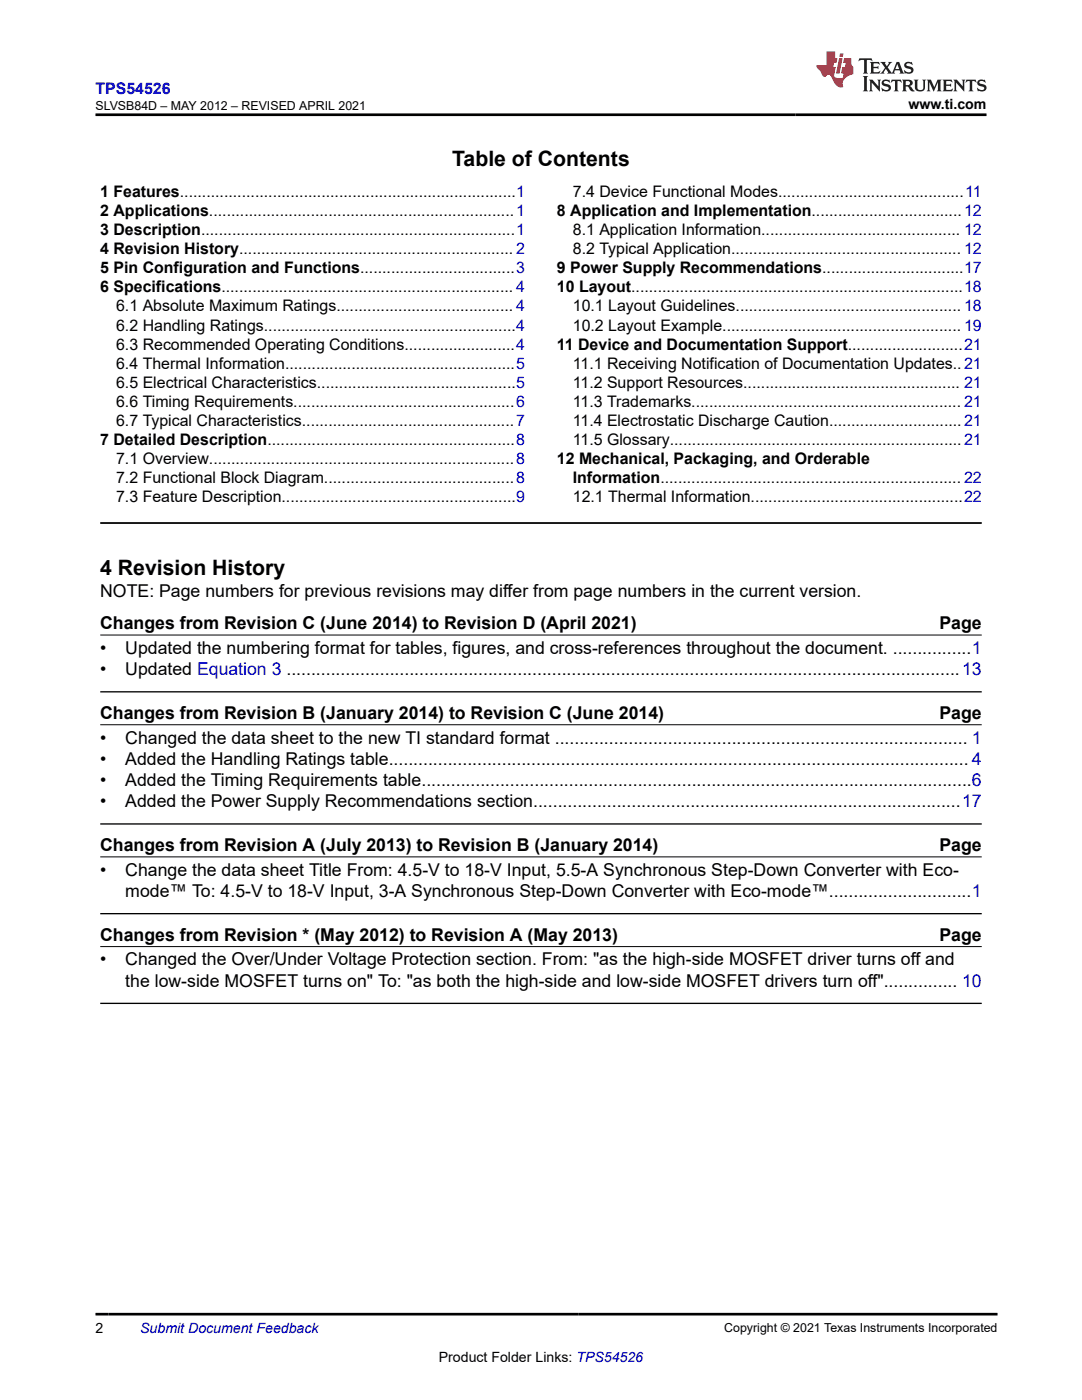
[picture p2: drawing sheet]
<svg xmlns="http://www.w3.org/2000/svg" width="216mm" height="279mm" viewBox="0 0 216 279" stroke-linecap="round" stroke-linejoin="round" font-family="sans-serif">
<defs><g id="words">
<g font-size="4.2">
<text x="90.2" y="33">Table of Contents</text>
<text x="20" y="114.8">4 Revision History</text>
</g>
<g font-size="3.5">
<text x="20" y="119.2">NOTE: Page numbers for previous revisions may differ from page numbers in the current version.</text>
<text x="20" y="125.5">Changes from Revision C (June 2014) to Revision D (April 2021)</text>
<text x="187.5" y="125.5">Page</text>
<text x="20" y="130.5">•</text>
<text x="25" y="130.5">Updated the numbering format for tables, figures, and cross-references throughout the document. ................1</text>
<text x="20" y="134.7">•</text>
<text x="25" y="134.7">Updated Equation 3 .........................................................................................................................................13</text>
<text x="20" y="143.5">Changes from Revision B (January 2014) to Revision C (June 2014)</text>
<text x="187.5" y="143.5">Page</text>
<text x="20" y="148.4">•</text>
<text x="25" y="148.4">Changed the data sheet to the new TI standard format .................................................................................... 1</text>
<text x="20" y="152.6">•</text>
<text x="25" y="152.6">Added the Handling Ratings table...................................................................................................................... 4</text>
<text x="20" y="161.1">•</text>
<text x="20" y="156.9">•</text>
<text x="25" y="161.1">Added the Power Supply Recommendations section.......................................................................................17</text>
<text x="25" y="156.9">Added the Timing Requirements table................................................................................................................6</text>
<text x="20" y="169.8">Changes from Revision A (July 2013) to Revision B (January 2014)</text>
<text x="187.5" y="169.8">Page</text>
<text x="20" y="174.8">•</text>
<text x="25" y="179">mode™ To: 4.5-V to 18-V Input, 3-A Synchronous Step-Down Converter with Eco-mode™.............................1</text>
<text x="25" y="174.8">Change the data sheet Title From: 4.5-V to 18-V Input, 5.5-A Synchronous Step-Down Converter with Eco-</text>
<text x="20" y="187.7">Changes from Revision * (May 2012) to Revision A (May 2013)</text>
<text x="187.5" y="187.7">Page</text>
<text x="20" y="192.7">•</text>
<text x="25" y="192.7">Changed the Over/Under Voltage Protection section. From: &quot;as the high-side MOSFET driver turns off and</text>
<text x="25" y="196.9">the low-side MOSFET turns on&quot; To: &quot;as both the high-side and low-side MOSFET drivers turn off&quot;............... 10</text>
</g>
<text font-size="3.2" fill="#00f" x="19.1" y="18.7">TPS54526</text>
<g font-size="3.2">
<text x="20" y="39.3">1 Features............................................................................1</text>
<text x="114.3" y="39.3">7.4 Device Functional Modes..........................................11</text>
<text x="20" y="43.1">2 Applications.....................................................................1</text>
<text x="20" y="46.9">3 Description.......................................................................1</text>
<text x="111.1" y="43.1">8 Application and Implementation..................................12</text>
<text x="114.3" y="46.9">8.1 Application Information............................................. 12</text>
<text x="20" y="50.7">4 Revision History.............................................................. 2</text>
<text x="114.3" y="50.7">8.2 Typical Application.................................................... 12</text>
<text x="20" y="54.5">5 Pin Configuration and Functions...................................3</text>
<text x="20" y="58.3">6 Specifications.................................................................. 4</text>
<text x="111.1" y="54.5">9 Power Supply Recommendations................................17</text>
<text x="111.1" y="58.3">10 Layout...........................................................................18</text>
<text x="23.2" y="62.2">6.1 Absolute Maximum Ratings........................................ 4</text>
<text x="23.2" y="66">6.2 Handling Ratings.........................................................4</text>
<text x="114.3" y="62.2">10.1 Layout Guidelines................................................... 18</text>
<text x="114.3" y="66">10.2 Layout Example...................................................... 19</text>
<text x="23.2" y="69.8">6.3 Recommended Operating Conditions.........................4</text>
<text x="111.1" y="69.8">11 Device and Documentation Support..........................21</text>
<text x="23.2" y="73.6">6.4 Thermal Information....................................................5</text>
<text x="23.2" y="77.4">6.5 Electrical Characteristics.............................................5</text>
<text x="114.3" y="73.6">11.1 Receiving Notification of Documentation Updates..21</text>
<text x="114.3" y="77.4">11.2 Support Resources................................................. 21</text>
<text x="23.2" y="81.2">6.6 Timing Requirements..................................................6</text>
<text x="114.3" y="81.2">11.3 Trademarks............................................................. 21</text>
<text x="20" y="88.8">7 Detailed Description........................................................8</text>
<text x="23.2" y="85">6.7 Typical Characteristics................................................7</text>
<text x="114.3" y="85">11.4 Electrostatic Discharge Caution..............................21</text>
<text x="114.3" y="88.8">11.5 Glossary..................................................................21</text>
<text x="23.2" y="92.6">7.1 Overview.....................................................................8</text>
<text x="111.1" y="92.6">12 Mechanical, Packaging, and Orderable</text>
<text x="23.2" y="96.4">7.2 Functional Block Diagram...........................................8</text>
<text x="23.2" y="100.3">7.3 Feature Description.....................................................9</text>
<text x="114.3" y="96.4">Information.................................................................... 22</text>
<text x="114.3" y="100.3">12.1 Thermal Information................................................22</text>
</g>
<g font-size="2.8">
<text x="181.3" y="21.8">www.ti.com</text>
<text x="19" y="266.1">2</text>
<text x="87.6" y="271.7">Product Folder Links: TPS54526</text>
</g>
<text font-size="2.8" fill="#00f" x="28" y="266.1">Submit Document Feedback</text>
<g font-size="2.5">
<text x="19.1" y="21.9">SLVSB84D – MAY 2012 – REVISED APRIL 2021</text>
<text x="144.5" y="265.8">Copyright © 2021 Texas Instruments Incorporated</text>
</g>
</g></defs>
<path d="M20 104.4h175.9" fill="none" stroke="#000" stroke-width=".35"/>
<path d="M20 126.7h175.9M20 144.6h175.9M20 171h175.9M20 188.9h175.9" fill="none" stroke="#000" stroke-width=".2"/>
<path d="M20 138.1h175.9M20 164.4h175.9M20 182.3h175.9M20 200.2h175.9" fill="none" stroke="#000" stroke-width=".26"/>
<path d="M171.5 11.6l-.2 .6 .5-.2h.6v.1v2.2l-.2 .4h1l-.2-.4v-2.2v-.1h.5l.6 .2-.2-.6zM173.6 12.4l.2 .3v1.6l-.2 .4h1.9l.1-.6a1.08 1.08 0 0 1-1.3 .2v-.7h.6l.4 .2v-.7l-.4 .2h-.6v-.5l.2-.2a1 1 0 0 1 1 .3l-.1-.5zM175.7 12.4l.9 1.1-1 1.2h.9l-.2-.2 .5-.8 .4 .8-.2 .2h1.6l-.2-.2 .2-.5h.9l.1 .5-.1 .2h.9l-.2-.4-.8-1.9h-.5l-.9 2.1-.9-1.1 .9-1h-.8l.2 .2-.4 .6-.4-.6 .2-.2zM179 12.8l.4 1h-.7zM180.7 12.5a.65 .65 0 0 0-.2 .7 .65 .65 0 0 0 .6 .5l.6 .1 .1 .3a.79 .79 0 0 1-.7 .4 .79 .79 0 0 1-.7-.5l.1 .7 .2-.1a.93 .93 0 0 0 1.1 0 .93 .93 0 0 0 .4-.9 1.46 1.46 0 0 0-1.2-.6l-.1-.3a1.09 1.09 0 0 1 1.2 .2l-.2-.6-.1 .1-.5-.2zM172.2 15.2l.2 .4v2.2l-.2 .4h1l-.2-.4v-2.2l.2-.4zM173.4 15.9l.2 .4v1.5l-.2 .4h.8l-.3-.4 .1-1.3 1.6 1.8v-2l.2-.4h-.7l.1 .2 .1 1.1-1.2-1.3zM176.2 16a.65 .65 0 0 0-.2 .8 .65 .65 0 0 0 .6 .4l.6 .2 .1 .2a.79 .79 0 0 1-.7 .4 .79 .79 0 0 1-.7-.5l.1 .7 .2-.1a.93 .93 0 0 0 1.1 .1 .93 .93 0 0 0 .4-1 1.46 1.46 0 0 0-1.2-.5l-.1-.4a1.09 1.09 0 0 1 1.2 .2l-.1-.6-.2 .1-.5-.1zM177.9 15.9l-.1 .6a.63 .63 0 0 1 .8-.3v1.6l-.3 .4h1l-.2-.4v-1.6a.66 .66 0 0 1 .8 .3l-.1-.6zM180 15.9l.2 .4v1.5l-.2 .4h1l-.2-.2-.1-.7h.5l.1 .2a.79 .79 0 0 0 1.2 .6l-1-.9a.61 .61 0 0 0 .6-.6 .61 .61 0 0 0-.5-.7zM180.8 16.2h.1a.47 .47 0 0 1 .5 .1 .47 .47 0 0 1 .1 .5l-.1 .1-.7 .1zM182.3 15.9l.2 .2a2.27 2.27 0 0 0 .4 2 1.04 1.04 0 0 0 1.7-.7v-1.3l.2-.2h-.8l.2 .4v1.1a.6 .6 0 0 1-.6 .6 .6 .6 0 0 1-.6-.6v-1.1l.3-.4zM184.9 15.9l.2 .4v1.5l-.2 .4h.8l-.3-.4v-1.4l.9 1.9 .9-1.9v1.4l-.3 .4h1l-.2-.4v-1.5l.2-.4h-.8l-.7 1.5-.6-1.5zM188.1 15.9l.2 .4v1.5l-.2 .4h1.9l.1-.6a1.09 1.09 0 0 1-1.3 .2v-.7h.6l.4 .2v-.6l-.4 .2h-.6v-.6l.2-.1a1.01 1.01 0 0 1 1 .3l-.1-.6zM190.2 15.9l.3 .4v1.5l-.3 .4h.8l-.2-.4v-1.3l1.6 1.8v-2l.2-.4h-.7l.2 .2v1.1l-1.2-1.3zM192.8 15.9l-.1 .6a.63 .63 0 0 1 .8-.3v1.6l-.3 .4h1l-.2-.4v-1.6a.66 .66 0 0 1 .8 .3l-.1-.6zM195.2 16a.65 .65 0 0 0-.2 .8 .65 .65 0 0 0 .6 .4l.6 .2 .2 .2a.79 .79 0 0 1-.7 .4 .79 .79 0 0 1-.7-.5l.1 .7 .2-.1a.93 .93 0 0 0 1 .1 .93 .93 0 0 0 .5-1 1.46 1.46 0 0 0-1.3-.5v-.4a1.09 1.09 0 0 1 1.2 .2l-.2-.6-.2 .1-.5-.1z" fill="#231f20"/>
<path d="M164.9 10.3v2.7h-2l.1 .4 .8 1a.95 .95 0 0 0 1 .9 .59 .59 0 0 1 .5-.4 .59 .59 0 0 1 .5 .3l.4 .8a1.59 1.59 0 0 0 2.1 1.4 1.61 1.61 0 0 1 1-2.3l1-.3-.1-1.5a1.59 1.59 0 0 1-.3-1.7h-1.5l-.2 .9h.6l-.2 .9h-.5l-.2 .9v.3l.4 .1-.1 .9h-.7a.73 .73 0 0 1-1-.7l.3-1.5h-.5l.1-.9h.5l.2-.9h-.5v-1.3zM167.4 11.6l-.6 3.1h.7l.6-3.1zM167.6 10.7l-.1 .6h.7l.1-.6z" fill="#ed1c24"/>
<path d="M19 22.9h177.8M19 262.3h180" fill="none" stroke="#000" stroke-width=".53"/>
<use href="#words"/>
</svg>
